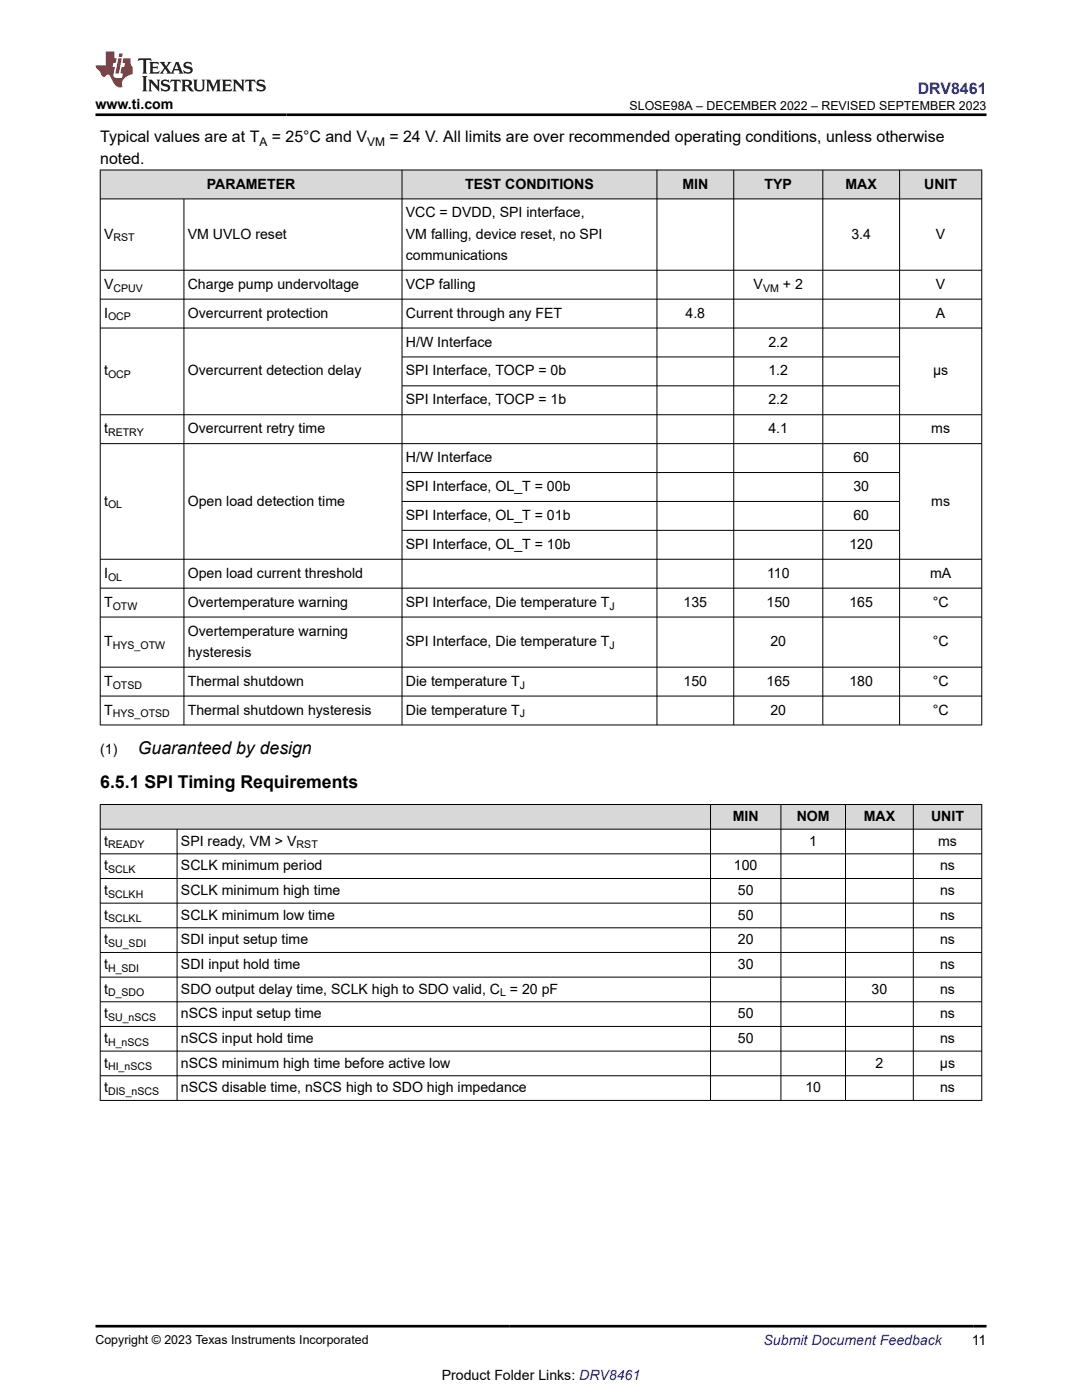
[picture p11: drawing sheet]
<svg xmlns="http://www.w3.org/2000/svg" width="216mm" height="279mm" viewBox="0 0 216 279" stroke-linecap="round" stroke-linejoin="round" font-family="sans-serif">
<defs><g id="words">
<g font-size="3.5">
<text x="27.5" y="150.5">Guaranteed by design</text>
<text x="20" y="157.3">6.5.1 SPI Timing Requirements</text>
</g>
<text font-size="3.2" fill="#00f" x="183.1" y="18.7">DRV8461</text>
<g font-size="3.2">
<text x="20" y="28.4">Typical values are at T</text>
<text x="54.2" y="28.4">= 25°C and V</text>
<text x="77.7" y="28.4">= 24 V. All limits are over recommended operating conditions, unless otherwise</text>
<text x="20" y="32.7">noted.</text>
</g>
<g font-size="2.8">
<text x="19.1" y="21.8">www.ti.com</text>
<text x="41.3" y="37.6">PARAMETER</text>
<text x="92.8" y="37.6">TEST CONDITIONS</text>
<text x="136.2" y="37.6">MIN</text>
<text x="152.6" y="37.6">TYP</text>
<text x="168.7" y="37.6">MAX</text>
<text x="184.4" y="37.6">UNIT</text>
<text x="20.8" y="47.6">V</text>
<text x="37.5" y="47.6">VM UVLO reset</text>
<text x="81" y="43.4">VCC = DVDD, SPI interface,</text>
<text x="81" y="47.6">VM falling, device reset, no SPI</text>
<text x="169.9" y="47.6">3.4</text>
<text x="186.8" y="47.6">V</text>
<text x="81" y="51.9">communications</text>
<text x="20.8" y="57.6">V</text>
<text x="37.5" y="57.6">Charge pump undervoltage</text>
<text x="81" y="57.6">VCP falling</text>
<text x="150.4" y="57.6">V</text>
<text x="156.2" y="57.6">+ 2</text>
<text x="186.8" y="57.6">V</text>
<text x="20.8" y="63.4">I</text>
<text x="37.5" y="63.4">Overcurrent protection</text>
<text x="81" y="63.4">Current through any FET</text>
<text x="136.8" y="63.4">4.8</text>
<text x="186.8" y="63.4">A</text>
<text x="81" y="69.2">H/W Interface</text>
<text x="153.3" y="69.2">2.2</text>
<text x="20.8" y="74.9">t</text>
<text x="37.5" y="74.9">Overcurrent detection delay</text>
<text x="81" y="74.9">SPI Interface, TOCP = 0b</text>
<text x="153.3" y="74.9">1.2</text>
<text x="186.2" y="74.9">μs</text>
<text x="81" y="80.7">SPI Interface, TOCP = 1b</text>
<text x="153.3" y="80.7">2.2</text>
<text x="20.8" y="86.5">t</text>
<text x="37.5" y="86.5">Overcurrent retry time</text>
<text x="153.3" y="86.5">4.1</text>
<text x="185.8" y="86.5">ms</text>
<text x="81" y="92.2">H/W Interface</text>
<text x="170.3" y="92.2">60</text>
<text x="20.8" y="100.9">t</text>
<text x="37.5" y="100.9">Open load detection time</text>
<text x="81" y="98">SPI Interface, OL_T = 00b</text>
<text x="170.3" y="98">30</text>
<text x="185.8" y="100.9">ms</text>
<text x="81" y="103.8">SPI Interface, OL_T = 01b</text>
<text x="170.3" y="103.8">60</text>
<text x="81" y="109.5">SPI Interface, OL_T = 10b</text>
<text x="169.5" y="109.5">120</text>
<text x="20.8" y="115.3">I</text>
<text x="37.5" y="115.3">Open load current threshold</text>
<text x="153" y="115.3">110</text>
<text x="185.6" y="115.3">mA</text>
<text x="20.8" y="121.1">T</text>
<text x="37.5" y="121.1">Overtemperature warning</text>
<text x="81" y="121.1">SPI Interface, Die temperature T</text>
<text x="136.4" y="121.1">135</text>
<text x="152.9" y="121.1">150</text>
<text x="169.5" y="121.1">165</text>
<text x="186.1" y="121.1">°C</text>
<text x="20.8" y="129">T</text>
<text x="37.5" y="126.8">Overtemperature warning</text>
<text x="37.5" y="131.1">hysteresis</text>
<text x="81" y="129">SPI Interface, Die temperature T</text>
<text x="153.7" y="129">20</text>
<text x="186.1" y="129">°C</text>
<text x="20.8" y="136.8">T</text>
<text x="37.5" y="136.8">Thermal shutdown</text>
<text x="81" y="136.8">Die temperature T</text>
<text x="136.4" y="136.8">150</text>
<text x="152.9" y="136.8">165</text>
<text x="169.5" y="136.8">180</text>
<text x="186.1" y="136.8">°C</text>
<text x="20.8" y="142.6">T</text>
<text x="37.5" y="142.6">Thermal shutdown hysteresis</text>
<text x="81" y="142.6">Die temperature T</text>
<text x="153.7" y="142.6">20</text>
<text x="186.1" y="142.6">°C</text>
<text x="20" y="150.5">(1)</text>
<text x="146.2" y="163.8">MIN</text>
<text x="159" y="163.8">NOM</text>
<text x="172.3" y="163.8">MAX</text>
<text x="185.8" y="163.8">UNIT</text>
<text x="20.8" y="168.8">t</text>
<text x="20.8" y="173.7">t</text>
<text x="36.1" y="168.8">SPI ready, VM &gt; V</text>
<text x="36.1" y="173.7">SCLK minimum period</text>
<text x="146.4" y="173.7">100</text>
<text x="161.5" y="168.8">1</text>
<text x="187.2" y="168.8">ms</text>
<text x="187.6" y="173.7">ns</text>
<text x="20.8" y="178.6">t</text>
<text x="36.1" y="178.6">SCLK minimum high time</text>
<text x="147.2" y="178.6">50</text>
<text x="187.6" y="178.6">ns</text>
<text x="20.8" y="183.5">t</text>
<text x="36.1" y="183.5">SCLK minimum low time</text>
<text x="147.2" y="183.5">50</text>
<text x="187.6" y="183.5">ns</text>
<text x="20.8" y="188.4">t</text>
<text x="36.1" y="188.4">SDI input setup time</text>
<text x="147.2" y="188.4">20</text>
<text x="187.6" y="188.4">ns</text>
<text x="20.8" y="193.4">t</text>
<text x="36.1" y="193.4">SDI input hold time</text>
<text x="147.2" y="193.4">30</text>
<text x="187.6" y="193.4">ns</text>
<text x="20.8" y="198.3">t</text>
<text x="20.8" y="203.2">t</text>
<text x="36.1" y="198.3">SDO output delay time, SCLK high to SDO valid, C = 20 pF</text>
<text x="36.1" y="203.2">nSCS input setup time</text>
<text x="147.2" y="203.2">50</text>
<text x="173.9" y="198.3">30</text>
<text x="187.6" y="198.3">ns</text>
<text x="187.6" y="203.2">ns</text>
<text x="20.8" y="208.1">t</text>
<text x="36.1" y="208.1">nSCS input hold time</text>
<text x="147.2" y="208.1">50</text>
<text x="187.6" y="208.1">ns</text>
<text x="20.8" y="213">t</text>
<text x="36.1" y="213">nSCS minimum high time before active low</text>
<text x="174.7" y="213">2</text>
<text x="187.6" y="213">µs</text>
<text x="20.8" y="218">t</text>
<text x="36.1" y="218">nSCS disable time, nSCS high to SDO high impedance</text>
<text x="160.7" y="218">10</text>
<text x="187.6" y="218">ns</text>
<text x="193.9" y="268.5">11</text>
<text x="88.1" y="275.3">Product Folder Links: DRV8461</text>
</g>
<text font-size="2.8" fill="#00f" x="152.4" y="268.5">Submit Document Feedback</text>
<g font-size="2.5">
<text x="125.6" y="21.9">SLOSE98A – DECEMBER 2022 – REVISED SEPTEMBER 2023</text>
<text x="19.1" y="268.2">Copyright © 2023 Texas Instruments Incorporated</text>
</g>
<g font-size="2.4">
<text x="51.8" y="29.1">A</text>
<text x="73.2" y="29.1">VM</text>
</g>
<g font-size="2.1">
<text x="22.6" y="48.2">RST</text>
<text x="22.6" y="58.2">CPUV</text>
<text x="152.3" y="58.2">VM</text>
<text x="21.6" y="64">OCP</text>
<text x="21.6" y="75.5">OCP</text>
<text x="21.6" y="87">RETRY</text>
<text x="21.6" y="101.5">OL</text>
<text x="21.6" y="115.9">OL</text>
<text x="22.5" y="121.6">OTW</text>
<text x="121.6" y="121.6">J</text>
<text x="22.5" y="129.5">HYS_OTW</text>
<text x="121.6" y="129.5">J</text>
<text x="22.5" y="137.4">OTSD</text>
<text x="103.7" y="137.4">J</text>
<text x="22.5" y="143.2">HYS_OTSD</text>
<text x="103.7" y="143.2">J</text>
<text x="21.6" y="169.3">READY</text>
<text x="59.2" y="169.3">RST</text>
<text x="21.6" y="174.2">SCLK</text>
<text x="21.6" y="179.2">SCLKH</text>
<text x="21.6" y="184.1">SCLKL</text>
<text x="21.6" y="189">SU_SDI</text>
<text x="21.6" y="193.9">H_SDI</text>
<text x="21.6" y="198.8">D_SDO</text>
<text x="21.6" y="203.8">SU_nSCS</text>
<text x="99.8" y="198.8">L</text>
<text x="21.6" y="208.7">H_nSCS</text>
<text x="21.6" y="213.6">HI_nSCS</text>
<text x="21.6" y="218.5">DIS_nSCS</text>
</g>
</g></defs>
<g fill="#d8d8d8">
<path d="M20 33.9h175.9v5.8h-175.9z" fill-rule="evenodd"/>
<path d="M20.1 34h60.1v5.6h-60.1z" fill-rule="evenodd"/>
<path d="M80.3 34h50.7v5.6h-50.7z" fill-rule="evenodd"/>
<path d="M131.1 34h15.2v5.6h-15.2z" fill-rule="evenodd"/>
<path d="M146.5 34h17.6v5.6h-17.6z" fill-rule="evenodd"/>
<path d="M164.2 34h15.2v5.6h-15.2z" fill-rule="evenodd"/>
<path d="M179.6 34h16.2v5.6h-16.2z" fill-rule="evenodd"/>
</g>
<g fill="none" stroke="#000" stroke-width=".2">
<path d="M19.9 33.9h176.1M19.9 39.7h176.1M20 33.9v110.8M36.7 39.7v105M80.2 33.9v110.8M131.1 33.9v110.8M146.4 33.9v110.8M164.2 33.9v110.8M179.5 33.9v110.8M195.9 33.9v110.8M19.9 53.9h176.1M19.9 59.7h176.1"/>
<path d="M19.9 65.5h176.1M80.2 71.2h99.4M80.2 77h99.4M19.9 82.8h176.1M19.9 88.5h176.1M80.2 94.3h99.4M19.9 111.6h176.1M19.9 117.4h176.1M80.2 100.1h99.4M80.2 105.8h99.4M19.9 123.1h176.1M19.9 133.1h176.1"/>
<path d="M19.9 138.9h176.1M19.9 144.7h176.1"/>
</g>
<g fill="#d8d8d8">
<path d="M20 160.6h175.9v4.9h-175.9z" fill-rule="evenodd"/>
<path d="M20.1 160.6h121.6v4.8h-121.6z" fill-rule="evenodd"/>
<path d="M141.8 160.6h14v4.8h-14z" fill-rule="evenodd"/>
<path d="M155.9 160.6h12.7v4.8h-12.7z" fill-rule="evenodd"/>
<path d="M168.8 160.6h13.4v4.8h-13.4z" fill-rule="evenodd"/>
<path d="M182.3 160.6h13.5v4.8h-13.5z" fill-rule="evenodd"/>
</g>
<g fill="none" stroke="#000" stroke-width=".2">
<path d="M19.9 160.6h176.1M19.9 165.5h176.1M19.9 170.4h176.1M19.9 175.3h176.1M20 160.5v59.2M35.3 165.5v54.2M141.8 160.5v59.2M155.8 160.5v59.2M168.7 160.5v59.2M182.2 160.5v59.2M195.9 160.5v59.2M19.9 180.2h176.1"/>
<path d="M19.9 185.2h176.1M19.9 190.1h176.1M19.9 195h176.1M19.9 199.9h176.1M19.9 204.8h176.1M19.9 209.8h176.1M19.9 214.7h176.1M19.9 219.6h176.1"/>
</g>
<path d="M27.7 11.6l-.2 .6 .5-.2h.6v.1v2.2l-.2 .4h1l-.2-.4v-2.2v-.1h.5l.5 .2-.1-.6zM29.8 12.4l.2 .3v1.6l-.2 .4h1.9l.1-.6a1.08 1.08 0 0 1-1.3 .2v-.7h.6l.4 .2v-.7l-.4 .2h-.6v-.5l.2-.2a1 1 0 0 1 1 .3l-.1-.5zM31.8 12.4l1 1.1-1 1.2h.9l-.2-.2 .4-.8 .5 .8-.2 .2h1.6l-.2-.2 .1-.5h1l.1 .5-.1 .2h.9l-.2-.4-.8-1.9h-.5l-1 2.1-.8-1.1 .9-1h-.8l.2 .2-.5 .6-.3-.6 .1-.2zM35.2 12.8l.4 1h-.8zM36.8 12.5a.65 .65 0 0 0-.2 .7 .65 .65 0 0 0 .6 .5l.7 .1 .1 .3a.79 .79 0 0 1-.7 .4 .79 .79 0 0 1-.7-.5l.1 .7 .2-.1a.93 .93 0 0 0 1.1 0 .93 .93 0 0 0 .4-.9 1.46 1.46 0 0 0-1.2-.6l-.1-.3a1.09 1.09 0 0 1 1.2 .2l-.2-.6-.1 .1-.6-.2zM28.4 15.2l.2 .4v2.2l-.2 .4h1l-.2-.4v-2.2l.2-.4zM29.6 15.9l.2 .4v1.5l-.2 .4h.8l-.3-.4v-1.3l1.7 1.8v-2l.2-.4h-.8l.2 .2 .1 1.1-1.2-1.3zM32.3 16a.65 .65 0 0 0-.2 .8 .65 .65 0 0 0 .7 .4l.6 .2 .1 .2a.79 .79 0 0 1-.7 .4 .79 .79 0 0 1-.7-.5l.1 .7 .2-.1a.93 .93 0 0 0 1.1 .1 .93 .93 0 0 0 .4-1 1.46 1.46 0 0 0-1.2-.5l-.1-.4a1.09 1.09 0 0 1 1.2 .2l-.2-.6-.1 .1-.6-.1zM34.1 15.9l-.1 .6a.63 .63 0 0 1 .7-.3l.1 1.6-.3 .4h1l-.2-.4v-1.6a.66 .66 0 0 1 .8 .3l-.1-.6zM36.2 15.9l.2 .4v1.5l-.2 .4h.9l-.2-.2v-.7h.5l.1 .2a.79 .79 0 0 0 1.2 .6l-1-.9a.61 .61 0 0 0 .6-.6 .61 .61 0 0 0-.5-.7zM36.9 16.2h.2a.47 .47 0 0 1 .5 .1 .47 .47 0 0 1 .1 .5l-.2 .1-.6 .1zM38.5 15.9l.2 .2a2.27 2.27 0 0 0 .4 2 1.04 1.04 0 0 0 1.7-.7v-1.3l.2-.2h-.8l.2 .4v1.1a.6 .6 0 0 1-.6 .6 .6 .6 0 0 1-.6-.6v-1.1l.3-.4zM41.1 15.9l.2 .4v1.5l-.2 .4h.7l-.2-.4v-1.4l.9 1.9 .8-1.9v1.4l-.2 .4h1l-.3-.4v-1.5l.3-.4h-.8l-.7 1.5-.7-1.5zM44.3 15.9l.2 .4v1.5l-.2 .4h1.9l.1-.6a1.09 1.09 0 0 1-1.3 .2v-.7h.6l.4 .2v-.6l-.4 .2h-.6v-.6l.2-.1a1.01 1.01 0 0 1 1 .3l-.1-.6zM46.4 15.9l.3 .4v1.5l-.3 .4h.8l-.2-.4v-1.3l1.6 1.8v-2l.2-.4h-.7l.2 .2v1.1l-1.2-1.3zM49 15.9l-.1 .6a.63 .63 0 0 1 .8-.3v1.6l-.3 .4h1l-.2-.4v-1.6a.66 .66 0 0 1 .8 .3l-.1-.6zM51.4 16a.65 .65 0 0 0-.2 .8 .65 .65 0 0 0 .6 .4l.6 .2 .2 .2a.79 .79 0 0 1-.8 .4 .79 .79 0 0 1-.6-.5l.1 .7 .2-.1a.93 .93 0 0 0 1 .1 .93 .93 0 0 0 .5-1 1.46 1.46 0 0 0-1.3-.5l-.1-.4a1.09 1.09 0 0 1 1.3 .2l-.2-.6-.2 .1-.5-.1z" fill="#231f20"/>
<path d="M21.1 10.3v2.7h-2.1l.1 .4 .9 1a.95 .95 0 0 0 .9 .9 .59 .59 0 0 1 .6-.4 .59 .59 0 0 1 .5 .3l.4 .8a1.59 1.59 0 0 0 2.1 1.4 1.61 1.61 0 0 1 1-2.3l1-.3-.1-1.5a1.59 1.59 0 0 1-.4-1.7h-1.4l-.2 .9h.5l-.1 .9h-.5l-.2 .9v.3l.4 .1-.2 .9h-.6a.73 .73 0 0 1-1.1-.7l.3-1.5h-.5l.2-.9h.5l.2-.9h-.5v-1.3zM23.6 11.6l-.6 3.1h.7l.6-3.1zM23.8 10.7l-.1 .6h.7l.1-.6z" fill="#ed1c24"/>
<path d="M19.1 22.9h177.8M19.1 264.7h177.8" fill="none" stroke="#000" stroke-width=".53"/>
<use href="#words"/>
</svg>
